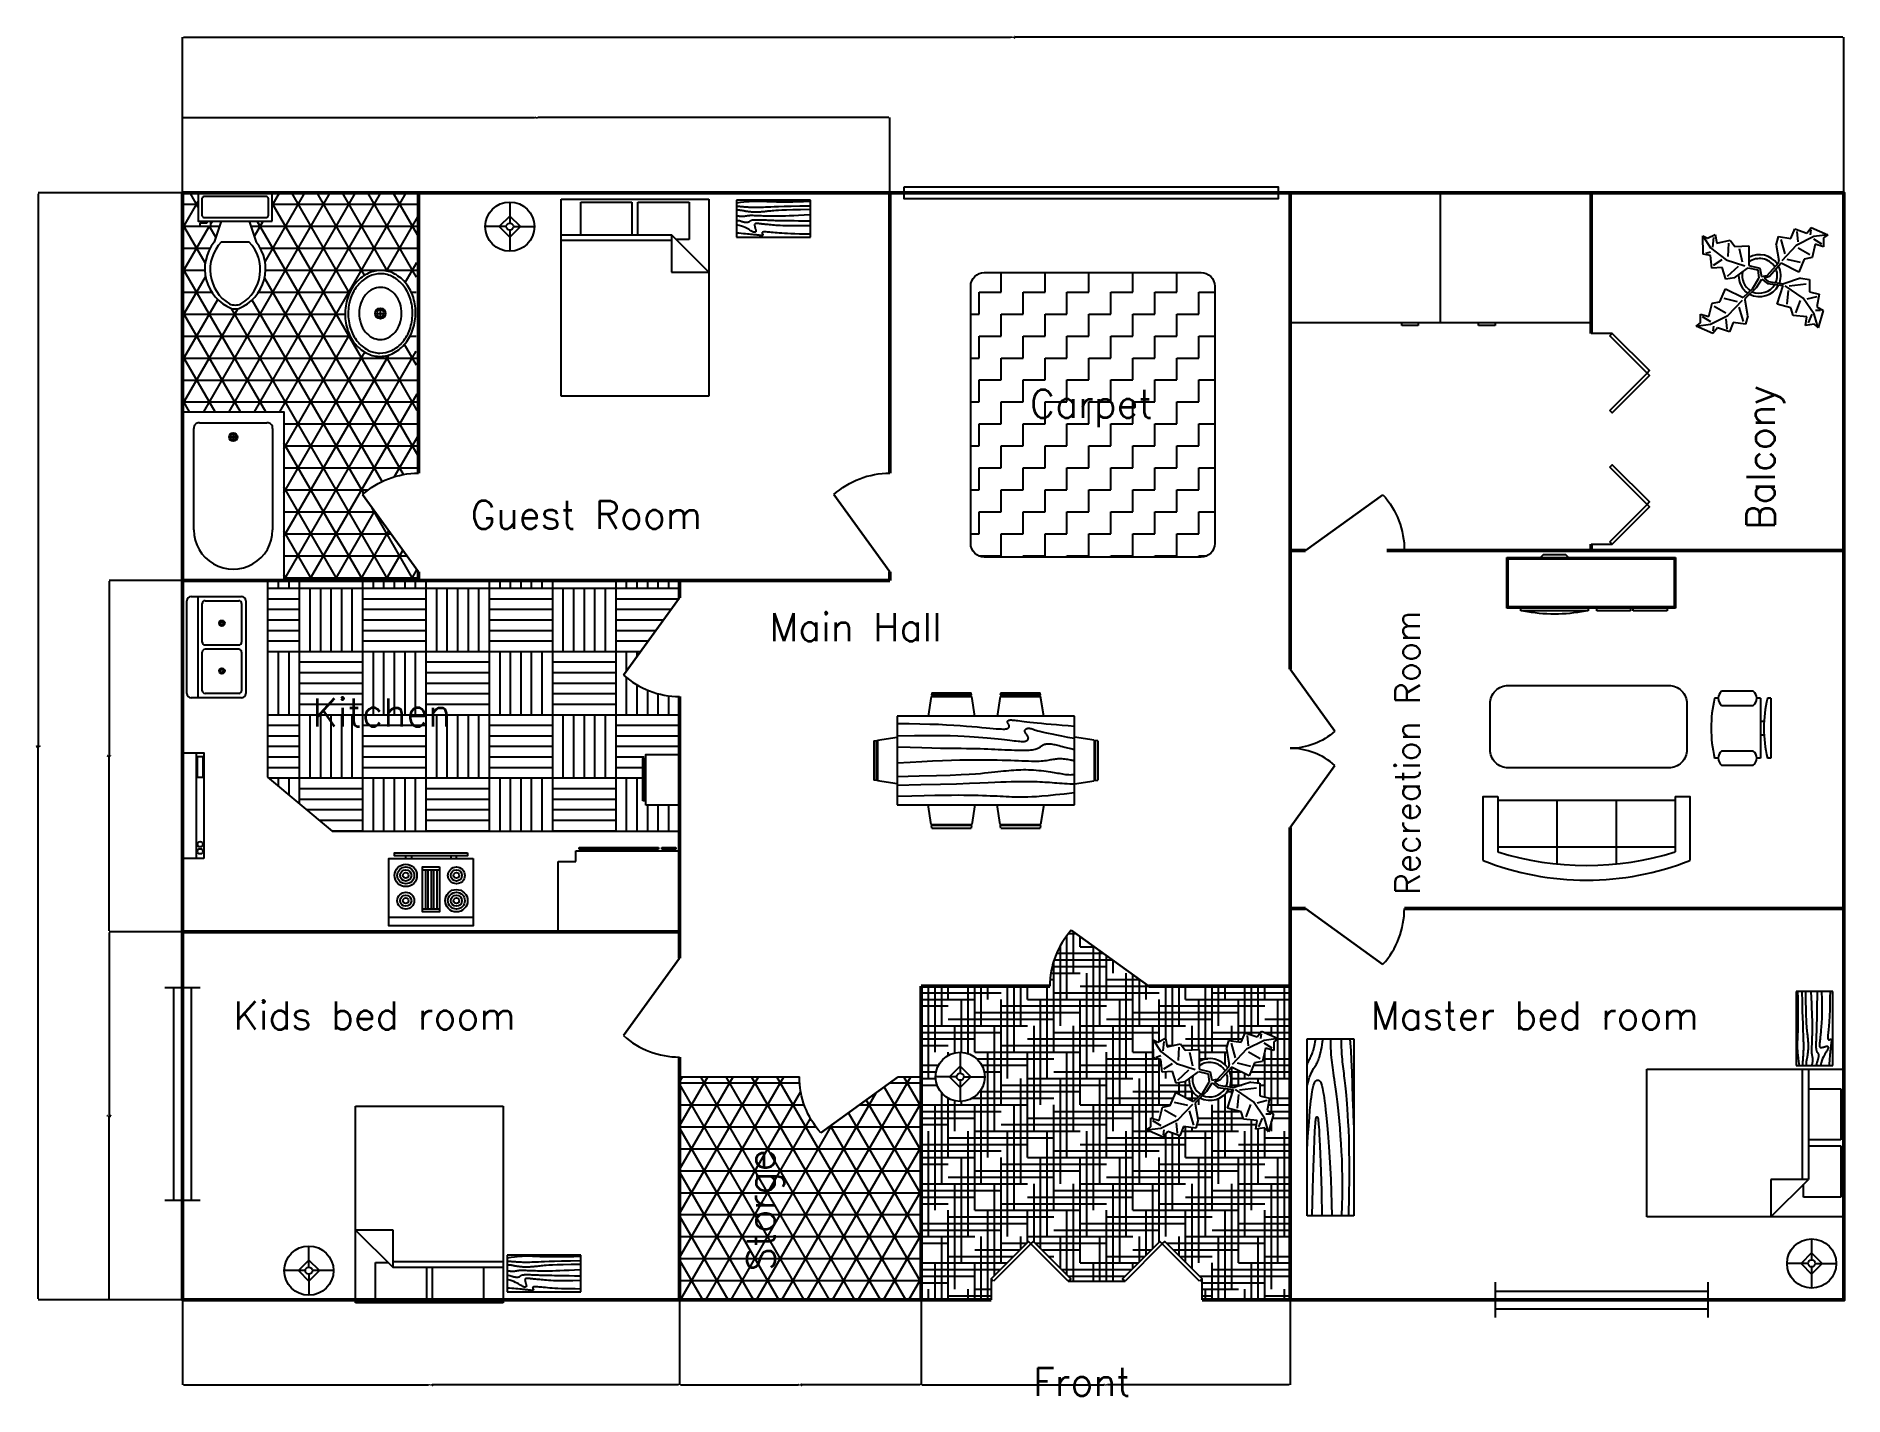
# Model space of a CAD drawing. Header units: inches. Extents: x -269 to 245, y -184 to 203.
import ezdxf

# ---------------------------------------------------------------- set-up
doc = ezdxf.new("R2010")
doc.units = ezdxf.units.IN
doc.header["$LTSCALE"] = 0.03937
doc.header["$MEASUREMENT"] = 0
for name, color, linetype in [('Anno dim', 30, 'Continuous'), ('Blocks', 4, 'Continuous'), ('Doors', 6, 'Continuous'), ('Hatches', 2, 'Continuous'), ('Text', 1, 'Continuous')]:
    doc.layers.add(name, color=color, linetype=linetype)
doc.styles.get("Standard").update_dxf_attribs({"font": 'simplex.shx', "height": 0.25})
doc.dimstyles.new('Annotative', dxfattribs={"dimtxt": 0.25, "dimasz": 0.25, "dimexe": 0.007087, "dimexo": 0.002461, "dimgap": 0.003543, "dimtad": 0, "dimtih": 1, "dimtoh": 1, "dimzin": 0, "dimdsep": 46, "dimlunit": 4, "dimtxsty": 'Standard', "dimcen": 0.003543, "dimadec": 0, "dimazin": 0, "dimtfac": 1, "dimtofl": 0, "dimtmove": 0, "dimatfit": 3, "dimfxl": 0.03937, "dimtolj": 1, "dimtzin": 0, "dimarcsym": 0})

msp = doc.modelspace()

# ---------------------------------------------------------------- texts
at = {"layer": 'Text', "char_height": 8, "attachment_point": 1}
for s, insert in [('Carpet', (13.518, 102.078)), ('Guest Room', (-145.531, 70.505)), ('Main Hall', (-60.579, 38.524)), ('Kitchen', (-190.508, 14.275)), ('Kids bed room', (-212.972, -71.986)), ('Master bed room', (110.476, -71.986)), ('Front', (14.438, -176.198))]:
    msp.add_mtext_dynamic_manual_height_columns(s, width=112.28997, gutter_width=0.492, heights=[0], dxfattribs=dict(at, insert=insert))
at = {"layer": 'Text', "attachment_point": 1, "rotation": 90}
for s, insert, char_height in [('Balcony', (217.353, 62.256), 8), ('Recreation Room', (117.397, -41.712), 7), ('Storge', (-66.999, -148.745), 8)]:
    msp.add_mtext_dynamic_manual_height_columns(s, width=112.28997, gutter_width=0.492, heights=[0], dxfattribs=dict(at, insert=insert, char_height=char_height))

# ---------------------------------------------------------------- blocks, each defined once
blk = doc.blocks.new('Bed - Queen')
at = {"linetype": 'Continuous'}
for p, q in [((0, -56.000021), (0, 0)), ((0, 0), (41.999993, 0)), ((41.999993, 0), (41.999993, -56.000021)), ((5.599993, -0.84), (20.159986, -0.84)), ((5.599993, -10.08), (5.599993, -0.84)), ((20.159986, -0.84), (20.159986, -10.08)), ((21.839993, -0.84), (36.399993, -0.84)), ((21.839993, -10.08), (21.839993, -0.84)), ((36.399993, -0.84), (36.399993, -11.48)), ((0, -10.08), (31.36, -10.08)), ((41.999993, -20.72), (31.36, -10.08)), ((31.36, -10.08), (31.36, -20.72)), ((31.36, -11.76), (0, -11.76)), ((36.399993, -11.48), (32.759552, -11.48)), ((31.36, -20.72), (41.999993, -20.72)), ((41.999993, -56.000021), (0, -56.000021))]:
    blk.add_line(p, q, dxfattribs=at)
blk = doc.blocks.new('Bath Tub - 26 x 60 in.')
for p, q in [((8, -18), (10, -18)), ((9, -17), (9, -19))]:
    blk.add_line(p, q)
blk.add_lwpolyline([(0, -36), (0, 0), (60, 0), (60, -36)], close=True)
for points in [[(4, -30), (4, -6)], [(6, -4), (42, -4)], [(42, -32), (6, -32)]]:
    blk.add_lwpolyline(points)
for radius in [1.5, 1]:
    blk.add_circle((9, -18), radius)
for centre, radius, start, end in [((5.75, -5.75), 1.77, 81.8699, 188.1301), ((42, -18), 14, 270, 90), ((5.75, -30.25), 1.77, 171.8699, 278.1301)]:
    blk.add_arc(centre, radius, start, end)
blk = doc.blocks.new('Toilet - top')
for p, q in [((9.5, -6), (9.5, -2)), ((-10, -8.5), (-8, -8.5)), ((-10, -9.5), (-10, -8.5)), ((-7, -9.5), (-10, -9.5)), ((-8, -8.5), (-8, -8)), ((-7, -8), (-7, -9.5)), ((-4, -8), (-6, -14)), ((4, -8), (6, -14)), ((4, -14), (-4, -14))]:
    blk.add_line(p, q)
blk.add_lwpolyline([(10.5, -8), (10.5, 0), (-10.5, 0), (-10.5, -8)], close=True)
for points in [[(-9.5, -2), (-9.5, -6)], [(8.5, -1), (-8.5, -1)], [(-8.5, -7), (8.5, -7)]]:
    blk.add_lwpolyline(points)
for centre, radius, start, end in [((-8.62, -1.88), 0.884, 81.8699, 188.1301), ((8.62, -1.88), 0.884, 351.8699, 98.1301), ((-8.62, -6.12), 0.884, 171.8699, 278.1301), ((8.62, -6.12), 0.884, 261.8699, 8.1301), ((3.52, -21.58), 12.17, 141.4691, 247.9714), ((4.2, -21.82), 11.33, 136.3677, 238.9468), ((-3.52, -21.58), 12.17, 292.0284, 38.5307), ((-4.2, -21.82), 11.33, 301.053, 43.6321), ((0, -27.88), 4, 245.7318, 294.2682), ((0, -29), 4, 254.8605, 285.1395)]:
    blk.add_arc(centre, radius, start, end)
blk = doc.blocks.new('Sink - Oval top')
for p, q in [((-1, 0), (1, 0)), ((0, 1), (0, -1))]:
    blk.add_line(p, q)
at = {"linetype": 'Continuous'}
for points in [[(-12.23, 0.39, 0.117634), (-11.46, -3.36, 0.104469), (-8.88, -6.8, 0.090016), (-5.08, -9.07, 0.08192), (-0.32, -10.02, 0.08192), (4.49, -9.38, 0.090016), (8.42, -7.36, 0.104469), (11.22, -4.09, 0.117634), (12.23, -0.39, 0.117634), (11.46, 3.36, 0.104469), (8.88, 6.8, 0.090016), (5.08, 9.07, 0.08192), (0.32, 10.02, 0.08192), (-4.49, 9.38, 0.090016), (-8.42, 7.36, 0.104469), (-11.22, 4.09, 0.117634)], [(-11.29, 0.16, 0.118622), (-10.52, -3.25, 0.104678), (-8.07, -6.36, 0.089562), (-4.54, -8.37, 0.081185), (-0.13, -9.15, 0.081185), (4.3, -8.49, 0.089562), (7.89, -6.58, 0.104678), (10.42, -3.55, 0.118622), (11.29, -0.16, 0.118622), (10.52, 3.25, 0.104678), (8.07, 6.36, 0.089562), (4.54, 8.37, 0.081185), (0.13, 9.15, 0.081185), (-4.3, 8.49, 0.089562), (-7.89, 6.58, 0.104678), (-10.42, 3.55, 0.118622)], [(-7.42, 0.08, 0.118283), (-6.91, -2.17, 0.104607), (-5.29, -4.21, 0.089718), (-2.97, -5.53, 0.081436), (-0.07, -6.04, 0.081436), (2.84, -5.59, 0.089718), (5.2, -4.33, 0.104607), (6.86, -2.32, 0.118283), (7.42, -0.08, 0.118283), (6.91, 2.17, 0.104607), (5.29, 4.21, 0.089718), (2.97, 5.53, 0.081436), (0.07, 6.04, 0.081436), (-2.84, 5.59, 0.089718), (-5.2, 4.33, 0.104607), (-6.86, 2.32, 0.118283)]]:
    blk.add_lwpolyline(points, format="xyb", close=True, dxfattribs=at)
for radius in [1.5, 1]:
    blk.add_circle((0, 0), radius)
blk = doc.blocks.new('Door - Bifold 60 in. Opening')
for p, q in [((0, 6), (0, 0)), ((60, 0), (60, 6))]:
    blk.add_line(p, q)
for points in [[(0.7071, 5.2929), (0, 6), (10.6066, 16.6066), (11.3137, 15.8995)], [(21.9203, 5.2929), (11.3137, 15.8995), (12.0208, 16.6066), (22.6274, 6)], [(38.0797, 5.2929), (37.3725, 6), (47.9792, 16.6066), (48.6863, 15.8995)], [(59.2929, 5.2929), (48.6863, 15.8995), (49.3933, 16.6066), (60, 6)]]:
    blk.add_lwpolyline(points, close=True)
blk = doc.blocks.new('Window - Wood Frame 36 in. Wide plan')
for p, q in [((0, 6), (0, 0)), ((0, 4.5), (36, 4.5)), ((36, 6), (36, 0)), ((0, 3), (36, 3)), ((0, 1.5), (36, 1.5))]:
    blk.add_line(p, q)
blk = doc.blocks.new('Plant - Rubber or Philodendron')
at = {"linetype": 'Continuous'}
for p, q in [((-16.2005, 11.4774), (-13.9899, 8.1064)), ((-16.2005, 11.4774), (-14.8639, 10.7964)), ((-16.0159, 6.3329), (-16.2005, 11.4774)), ((-14.8639, 10.7964), (-12.6195, 11.8975)), ((-13.3174, 8.325), (-13.0735, 11.0065)), ((-12.6195, 11.8975), (-12.1909, 9.4345)), ((-12.1909, 9.4345), (-8.3829, 10.3)), ((-8.3829, 10.3), (-7.0549, 8.501)), ((4.6914, 8.8812), (5.3859, 11.2828)), ((5.3859, 11.2828), (8.8871, 10.7908)), ((5.9878, 10.4842), (7.1971, 6.3869)), ((8.8871, 10.7908), (9.9809, 13.4933)), ((9.9809, 13.4933), (13.3837, 12.301)), ((15.3859, 11.3055), (10.3916, 8.7942)), ((10.5828, 12.6946), (10.8893, 9.7953)), ((13.3837, 12.301), (14.68, 13.9039)), ((14.5816, 13.2037), (14.3848, 11.8033)), ((14.68, 13.9039), (19.3848, 11.8146)), ((15.2875, 10.6053), (17.5907, 9.2105)), ((19.3848, 11.8146), (15.3859, 11.3055)), ((19.3848, 11.8146), (18.1868, 10.9119)), ((18.1868, 10.9119), (18.1925, 8.4119)), ((-14.0069, 5.8704), (-16.0159, 6.3329)), ((-15.3434, 6.5514), (-13.9984, 6.9884)), ((-13.5868, 2.2894), (-14.0069, 5.8704)), ((-13.9899, 8.1064), (-9.5434, 4.7185)), ((-8.8369, 9.409), (-9.0894, 5.6095)), ((-7.0549, 8.501), (-3.0284, 8.6941)), ((-4.8529, 4.012), (-5.7184, 7.82)), ((-3.0284, 8.6941), (-3.0709, 3.1041)), ((4.6914, 8.8812), (5.5014, 4.4831)), ((10.3916, 8.7942), (6.2847, 4.4028)), ((14.2977, 6.1031), (10.9934, 7.9956)), ((14.8995, 5.3044), (12.7005, 4.8994)), ((15.7909, 9.1065), (14.8995, 5.3044)), ((18.1925, 8.4119), (15.7909, 9.1065)), ((-10.6784, 2.491), (-13.5868, 2.2894)), ((-13.1329, 3.1804), (-10.6614, 4.727)), ((-9.5858, -0.8715), (-10.6784, 2.491)), ((-9.5434, 4.7185), (-4.1917, 2.9888)), ((-9.1318, 0.0195), (-5.9793, 2.9025)), ((-7.1228, -0.443), (-3.5248, 2.2131)), ((-3.5248, 2.2131), (-3.3011, 2.4355)), ((-3.3011, 2.4355), (-0.5306, 1.7947)), ((-3.0709, 3.1041), (0.0797, 2.3163)), ((-0.5306, 1.7947), (-0.2255, -0.5527)), ((-0.5306, 1.7947), (-0.5306, 1.7947)), ((0.0797, 2.3163), (0.4866, -0.031)), ((0.4866, -0.031), (2.1141, 0.2298)), ((2.1141, 0.2298), (5.4346, 3.9146)), ((6.1032, 3.6844), (2.8262, -0.031)), ((5.4346, 3.9146), (5.5014, 4.4831)), ((11.1089, 1.1958), (6.1032, 3.6844)), ((7.7005, 4.8881), (11.5025, 3.9967)), ((12.7005, 4.8994), (11.1089, 1.1958)), ((-11.3237, -7.2629), (-9.7321, -3.5593)), ((-9.7321, -3.5593), (-4.7264, -6.0479)), ((-7.1228, -0.443), (-9.5858, -0.8715)), ((-2.019, -3.6148), (-4.7264, -6.0479)), ((-4.0579, -6.2781), (-0.9375, -3.1608)), ((-2.019, -3.6148), (-0.2255, -0.5527)), ((-0.9375, -3.1608), (0.5883, -0.8135)), ((0.5883, -0.8135), (2.2447, -2.0916)), ((2.8262, -0.031), (1.3003, -0.5527)), ((1.3003, -0.5527), (2.4193, -1.4655)), ((2.2447, -2.0916), (6.7108, -2.6626)), ((2.4193, -1.4655), (6.895, -2.1175)), ((4.943, -7.9659), (6.7108, -2.6626)), ((11.6605, -0.5413), (6.895, -2.1175)), ((12.3677, -6.1981), (7.219, -2.6772)), ((8.125, -4.0768), (7.7715, -7.9659)), ((8.3544, -2.7453), (13.1973, -2.1704)), ((11.6605, -0.5413), (14.1354, -0.8948)), ((14.1354, -0.8948), (14.1354, -4.4304)), ((14.1354, -4.4304), (16.9638, -5.1375)), ((16.9638, -5.1375), (16.2567, -8.673)), ((-14.4141, -11.4699), (-13.5228, -7.6679)), ((-13.5228, -7.6679), (-11.3237, -7.2629)), ((-12.921, -8.4665), (-9.6166, -10.359)), ((-6.3237, -7.2516), (-10.1257, -6.3602)), ((-9.0148, -11.1577), (-4.9047, -6.8122)), ((-4.611, -12.8477), (-5.8203, -8.7504)), ((-4.1246, -6.8466), (-4.0579, -6.2781)), ((-3.3146, -11.2447), (-4.1246, -6.8466)), ((8.8321, -9.0266), (4.943, -7.9659)), ((9.5392, -11.1479), (8.8321, -9.0266)), ((10.2463, -10.4408), (11.6605, -6.9053)), ((15.5496, -10.7943), (12.3677, -6.1981)), ((16.2567, -5.8446), (13.4283, -6.5517)), ((17.3174, -9.7337), (15.9032, -9.7337)), ((16.2567, -8.673), (18.0245, -9.7337)), ((18.0245, -9.7337), (16.6103, -14.6834)), ((-18.008, -14.1781), (-16.8101, -13.2754)), ((-18.008, -14.1781), (-14.0091, -13.669)), ((-13.3032, -16.2674), (-18.008, -14.1781)), ((-16.8157, -10.7754), (-14.4141, -11.4699)), ((-16.8101, -13.2754), (-16.8157, -10.7754)), ((-13.9107, -12.9688), (-16.2139, -11.574)), ((-14.0091, -13.669), (-9.0148, -11.1577)), ((-12.0069, -14.6645), (-13.3032, -16.2674)), ((-13.2048, -15.5672), (-13.008, -14.1668)), ((-8.6042, -15.8568), (-12.0069, -14.6645)), ((-9.206, -15.0581), (-9.5126, -12.1588)), ((-7.5103, -13.1543), (-8.6042, -15.8568)), ((-4.0092, -13.6463), (-7.5103, -13.1543)), ((-3.3146, -11.2447), (-4.0092, -13.6463)), ((13.4283, -11.5015), (9.5392, -11.1479)), ((13.0748, -13.9763), (13.4283, -11.5015)), ((15.5496, -13.6228), (13.0748, -13.9763)), ((14.8425, -10.7943), (13.7819, -13.2692)), ((16.6103, -14.6834), (15.5496, -10.7943)), ((16.6103, -14.6834), (15.5496, -13.6228))]:
    blk.add_line(p, q, dxfattribs=at)
for centre, radius, start, end in [((0, 0), 6.1275, 34.37569, 120.1028), ((0.0308, 0.1664), 6, 178.6147, 235.1169), ((0.0308, 0.1664), 5, 168.1647, 238.6725), ((-0.0601, -0.2075), 5.2461, 33.82192, 124.9414), ((-0.2664, 0.1682), 5.2775, 338.4094, 20.03007), ((-0.098, 0.1364), 6.1288, 341.2017, 26.09184), ((-0.0234, 0.3825), 6.1492, 242.5812, 331.2714), ((-0.1102, 0.4886), 5.2883, 247.3711, 327.472)]:
    blk.add_arc(centre, radius, start, end, dxfattribs=at)
blk = doc.blocks.new('Lamp - Table')
at = {"linetype": 'Continuous'}
for p, q in [((0, 7), (0, 1)), ((-1, 0), (-7, 0)), ((0, 3), (-3, 0)), ((-3, 0), (0, -3)), ((3, 0), (0, 3)), ((0, -3), (3, 0)), ((1, 0), (7, 0)), ((0, -1), (0, -7))]:
    blk.add_line(p, q, dxfattribs=at)
for radius in [7, 1]:
    blk.add_circle((0, 0), radius, dxfattribs=at)
blk = doc.blocks.new('Dining Set - 36 x 72 in.')
at = {"linetype": 'Continuous'}
for p, q in [((-22.2343, 26.00059), (-23.4847, 17.99762)), ((-22.2304, 26), (-5.7608, 26)), ((-22, 27.5), (-22.1562, 26.50042)), ((-5.8416, 26.5), (-22.1534, 26.5)), ((-22, 27.5), (-6, 27.5)), ((-5.8437, 26.49966), (-6, 27.5)), ((-4.5152, 17.99762), (-5.7655, 25.99926)), ((5.7657, 26.00059), (4.5153, 17.99762)), ((5.7696, 26), (22.2392, 26)), ((6, 27.5), (5.8438, 26.50042)), ((22.1584, 26.5), (5.8466, 26.5)), ((6, 27.5), (22, 27.5)), ((22.1563, 26.49966), (22, 27.5)), ((23.4848, 17.99762), (22.2345, 25.99926)), ((36, 18), (-36, 18)), ((-36, 18), (-36, -18)), ((36, -18), (36, 18)), ((-45.5, 8), (-44.5004, 8.15617)), ((-45.5, 8), (-45.5, -8)), ((-44.5, -8.15843), (-44.5, 8.15338)), ((-44.0006, 8.23428), (-35.9976, 9.48474)), ((-44, 8.23041), (-44, -8.23915)), ((44.0006, 8.23428), (35.9976, 9.48474)), ((44, 8.23041), (44, -8.23915)), ((44.5, -8.15843), (44.5, 8.15338)), ((45.5, 8), (44.5005, 8.15617)), ((45.5, 8), (45.5, -8)), ((-44.4997, -8.15631), (-45.5, -8)), ((-35.9976, -9.48476), (-43.9993, -8.2345)), ((35.9976, -9.48476), (43.9993, -8.2345)), ((44.4997, -8.15631), (45.5, -8)), ((-36, -18), (36, -18)), ((-22.2343, -26.0006), (-23.4847, -17.99762)), ((-4.5152, -17.99762), (-5.7655, -25.99928)), ((5.7657, -26.0006), (4.5153, -17.99762)), ((23.4848, -17.99762), (22.2345, -25.99928)), ((-22.2304, -26), (-5.7608, -26)), ((-22, -27.5), (-22.1562, -26.50044)), ((-5.8416, -26.5), (-22.1534, -26.5)), ((-22, -27.5), (-6, -27.5)), ((-5.8437, -26.49967), (-6, -27.5)), ((5.7696, -26), (22.2392, -26)), ((6, -27.5), (5.8438, -26.50044)), ((22.1584, -26.5), (5.8466, -26.5)), ((6, -27.5), (22, -27.5)), ((22.1563, -26.49967), (22, -27.5))]:
    blk.add_line(p, q, dxfattribs=at)
for points in [[(-36, 15), (-31.1772, 14.97754), (-26.8079, 14.91406), (-22.8538, 14.81543), (-19.276, 14.6875), (-16.0362, 14.53613), (-13.0957, 14.36718), (-10.4159, 14.18652), (-7.9583, 14), (-5.6904, 13.81315), (-3.6035, 13.63021), (-1.6954, 13.45508), (0.0365, 13.29166), (1.5945, 13.14388), (2.9811, 13.01562), (4.1988, 12.9108), (5.25, 12.83333), (6.1393, 12.78613), (6.8802, 12.76823), (7.4883, 12.77767), (7.9792, 12.8125), (8.3685, 12.87077), (8.6719, 12.95052), (8.9049, 13.0498), (9.0833, 13.16666), (9.2205, 13.29899), (9.3216, 13.44401), (9.3895, 13.59879), (9.4271, 13.76041), (9.4373, 13.92594), (9.4232, 14.09245), (9.3875, 14.257), (9.3333, 14.41666), (9.2638, 14.56917), (9.1836, 14.71484), (9.0975, 14.85465), (9.0104, 14.98958), (8.9272, 15.1206), (8.8529, 15.2487), (8.7922, 15.37483), (8.75, 15.5), (8.7305, 15.62467), (8.7344, 15.74739), (8.7617, 15.86621), (8.8125, 15.97916), (8.8867, 16.08431), (8.9844, 16.17968), (9.1055, 16.26334), (9.25, 16.33333), (9.4189, 16.38802), (9.6172, 16.42708), (9.8506, 16.45052), (10.125, 16.45833), (10.4463, 16.45052), (10.8203, 16.42708), (11.2529, 16.38802), (11.75, 16.33333), (12.3184, 16.26318), (12.9694, 16.17838), (13.7151, 16.07991), (14.5677, 15.96875), (15.5395, 15.84586), (16.6426, 15.71224), (17.8893, 15.56884), (19.2917, 15.41666), (20.859, 15.25667), (22.5879, 15.08984), (24.4721, 14.91715), (26.5052, 14.73958), (28.6809, 14.5581), (30.9929, 14.3737), (33.4347, 14.18733), (36, 14)], [(-36, 10), (-28.9766, 10.14274), (-23.1725, 10.20442), (-18.4241, 10.19775), (-14.5677, 10.13541), (-11.4399, 10.03011), (-8.877, 9.89453), (-6.7154, 9.74137), (-4.7917, 9.58333), (-2.9698, 9.43082), (-1.2246, 9.28515), (0.4415, 9.14534), (2.026, 9.01041), (3.5266, 8.87939), (4.9408, 8.7513), (6.266, 8.62516), (7.5, 8.5), (8.6411, 8.37549), (9.6914, 8.2539), (10.6538, 8.13818), (11.5312, 8.03125), (12.3267, 7.93603), (13.043, 7.85547), (13.6831, 7.79248), (14.25, 7.75), (14.7471, 7.7303), (15.1797, 7.73307), (15.5537, 7.75732), (15.875, 7.80208), (16.1494, 7.86637), (16.3828, 7.94922), (16.5811, 8.04964), (16.75, 8.16666), (16.8944, 8.29915), (17.0143, 8.44531), (17.1089, 8.60319), (17.1771, 8.77083), (17.218, 8.94629), (17.2305, 9.1276), (17.2137, 9.31282), (17.1667, 9.5), (17.0895, 9.6875), (16.987, 9.875), (16.8649, 10.0625), (16.7292, 10.25), (16.5856, 10.4375), (16.4401, 10.625), (16.2985, 10.8125), (16.1667, 11), (16.05, 11.18733), (15.9518, 11.3737), (15.8752, 11.5581), (15.8229, 11.73958), (15.798, 11.91715), (15.8034, 12.08984), (15.842, 12.25667), (15.9167, 12.41666), (16.0295, 12.56836), (16.1784, 12.70833), (16.3605, 12.83268), (16.5729, 12.9375), (16.8127, 13.01888), (17.0768, 13.07291), (17.3625, 13.0957), (17.6667, 13.08333), (17.9894, 13.03312), (18.3418, 12.94726), (18.7382, 12.82918), (19.1927, 12.68229), (19.7195, 12.51001), (20.3327, 12.31575), (21.0465, 12.10294), (21.875, 11.875), (22.8357, 11.63354), (23.959, 11.37304), (25.2786, 11.08618), (26.8282, 10.76562), (28.6414, 10.40405), (30.752, 9.99414), (33.1936, 9.52856), (36, 9)], [(-36, 5.5), (-30.7157, 5.3348), (-26.069, 5.20963), (-21.9946, 5.11767), (-18.4271, 5.05208), (-15.3009, 5.00602), (-12.5508, 4.97265), (-10.1112, 4.94515), (-7.9167, 4.91666), (-5.909, 4.88167), (-4.0586, 4.83984), (-2.3429, 4.79215), (-0.7396, 4.73958), (0.7739, 4.6831), (2.22, 4.6237), (3.6213, 4.56233), (5, 4.5), (6.373, 4.43782), (7.7344, 4.3776), (9.0723, 4.32129), (10.375, 4.27083), (11.6309, 4.22819), (12.8281, 4.19531), (13.9551, 4.17415), (15, 4.16666), (15.954, 4.17448), (16.819, 4.19791), (17.6001, 4.23698), (18.3021, 4.29166), (18.9299, 4.36198), (19.4883, 4.44791), (19.9823, 4.54948), (20.4167, 4.66666), (20.7969, 4.79899), (21.1302, 4.94401), (21.4245, 5.09879), (21.6875, 5.26041), (21.9271, 5.42594), (22.1511, 5.59245), (22.3672, 5.757), (22.5834, 5.91666), (22.8065, 6.06868), (23.0404, 6.21093), (23.2879, 6.34147), (23.5521, 6.45833), (23.8358, 6.55957), (24.142, 6.64323), (24.4735, 6.70735), (24.8334, 6.75), (25.2235, 6.76969), (25.642, 6.76692), (26.0858, 6.74267), (26.5521, 6.69791), (27.0379, 6.63362), (27.5404, 6.55078), (28.0565, 6.45036), (28.5834, 6.33333), (29.1242, 6.19987), (29.7071, 6.04687), (30.3661, 5.87044), (31.1354, 5.66666), (32.0493, 5.43164), (33.142, 5.16146), (34.4475, 4.85221), (36, 4.5)], [(-36, -1), (-30.7915, -0.6591), (-26.0195, -0.38216), (-21.6519, -0.16284), (-17.6563, 0.00521), (-14.0005, 0.12833), (-10.6523, 0.21289), (-7.5796, 0.26522), (-4.75, 0.29166), (-2.134, 0.29793), (0.2878, 0.28711), (2.5317, 0.26163), (4.6146, 0.22396), (6.5529, 0.17651), (8.3633, 0.12174), (10.0623, 0.06209), (11.6667, 0), (13.1899, -0.06201), (14.6341, -0.1211), (15.9982, -0.17432), (17.2813, -0.21875), (18.4823, -0.25147), (19.6003, -0.26953), (20.6343, -0.27002), (21.5834, -0.25), (22.4481, -0.20768), (23.2357, -0.14584), (23.9549, -0.06836), (24.6146, 0.02083), (25.2235, 0.11784), (25.7904, 0.21875), (26.3241, 0.31966), (26.8334, 0.41666), (27.3265, 0.50618), (27.8099, 0.58593), (28.2894, 0.65397), (28.7709, 0.70833), (29.2601, 0.74707), (29.763, 0.76823), (30.2855, 0.76985), (30.8334, 0.75), (31.4088, 0.70784), (31.9994, 0.64713), (32.589, 0.57275), (33.1615, 0.48958), (33.7008, 0.4025), (34.1908, 0.3164), (34.6153, 0.23616), (34.9584, 0.16666), (35.2099, 0.11165), (35.3848, 0.07031), (35.504, 0.04069), (35.5886, 0.02083), (35.6594, 0.00879), (35.7377, 0.0026), (35.8442, 0.00032), (36, 0)], [(-36, -6.5), (-27.1843, -6.31267), (-20.084, -6.1263), (-14.469, -5.9419), (-10.1094, -5.76042), (-6.7752, -5.58285), (-4.2363, -5.41016), (-2.2629, -5.24333), (-0.625, -5.08334), (0.8708, -4.93099), (2.2715, -4.78646), (3.5872, -4.64974), (4.8281, -4.52084), (6.0046, -4.39974), (7.127, -4.28646), (8.2053, -4.18099), (9.25, -4.08334), (10.2705, -3.99382), (11.2734, -3.91407), (12.2647, -3.84603), (13.25, -3.79167), (14.2354, -3.75293), (15.2266, -3.73177), (16.2295, -3.73015), (17.25, -3.75), (18.2912, -3.79248), (19.3451, -3.85547), (20.4009, -3.93604), (21.4479, -4.03125), (22.4754, -4.13819), (23.4727, -4.25391), (24.4289, -4.37549), (25.3334, -4.5), (26.1785, -4.62492), (26.9694, -4.74935), (27.7145, -4.87281), (28.4219, -4.99479), (29.1, -5.11483), (29.7572, -5.23242), (30.4016, -5.34709), (31.0417, -5.45834), (31.6837, -5.56437), (32.3262, -5.65821), (32.9658, -5.73153), (33.599, -5.77604), (34.2224, -5.78345), (34.8327, -5.74545), (35.4264, -5.65373), (36, -5.5)], [(-36, -10), (-26.4022, -9.81299), (-18.4675, -9.62891), (-11.9839, -9.45069), (-6.7396, -9.28125), (-2.5226, -9.12354), (0.8789, -8.98047), (3.6769, -8.85498), (6.0833, -8.75), (8.2767, -8.66765), (10.3021, -8.60677), (12.1712, -8.56543), (13.8958, -8.54167), (15.4876, -8.53353), (16.9583, -8.53907), (18.3197, -8.55632), (19.5834, -8.58334), (20.7616, -8.61841), (21.8685, -8.66081), (22.9188, -8.71004), (23.9271, -8.76563), (24.9081, -8.82707), (25.8763, -8.89388), (26.8465, -8.96558), (27.8334, -9.04167), (28.8474, -9.12118), (29.8828, -9.20117), (30.93, -9.27824), (31.9792, -9.34896), (33.0205, -9.40991), (34.0443, -9.45768), (35.0407, -9.48885), (36, -9.5)], [(-36, -14.5), (-30.0881, -14.33513), (-25.0332, -14.21224), (-20.7312, -14.12647), (-17.0781, -14.07292), (-13.97, -14.04671), (-11.3027, -14.04297), (-8.9724, -14.05681), (-6.875, -14.08334), (-4.9224, -14.11833), (-3.0905, -14.16016), (-1.3709, -14.20785), (0.2448, -14.26042), (1.7647, -14.3169), (3.1973, -14.3763), (4.5507, -14.43767), (5.8333, -14.5), (7.0554, -14.5621), (8.235, -14.62175), (9.3922, -14.67652), (10.5469, -14.72396), (11.7192, -14.76164), (12.929, -14.78711), (14.1965, -14.79794), (15.5417, -14.79167), (16.9933, -14.76424), (18.6152, -14.70508), (20.4804, -14.60197), (22.6615, -14.44271), (25.2312, -14.21509), (28.2624, -13.9069), (31.8277, -13.50594), (36, -13)]]:
    blk.add_lwpolyline(points, dxfattribs=at)
blk = doc.blocks.new('Sofa - Roundback 7 ft.')
at = {"linetype": 'Continuous'}
for p, q in [((-12.00002, -32.4421), (-12.00003, -6.5971)), ((11.99997, -32.4421), (11.99998, -6.5971)), ((-36.000027, -34), (-36.000027, -11.4696)), ((-35.999844, -13.3819), (35.9998, -13.3819)), ((35.99998, -34), (35.99998, -11.4696)), ((-36.000027, -32.4421), (35.99998, -32.4421))]:
    blk.add_line(p, q, dxfattribs=at)
for points in [[(-36.000027, -34), (-42.000027, -34), (-42.000027, -8)], [(41.99998, -8), (41.99998, -34), (35.99998, -34)]]:
    blk.add_lwpolyline(points, dxfattribs=at)
for centre, radius, start, end in [((0, -114.25), 114.25, 68.43141, 111.5686), ((-0.00001, -127.1968), 121.1968, 72.72033, 107.2797)]:
    blk.add_arc(centre, radius, start, end, dxfattribs=at)
blk = doc.blocks.new('Door')
at = {"lineweight": 30}
blk.add_line((0, 0), (15.93, 22.03), dxfattribs=at)
blk.add_arc((-0.03, 4.2), 23.92, 48.1739, 89.9397)
blk = doc.blocks.new('Entertainment Center')
at = {"linetype": 'Continuous'}
for p, q in [((-4, 0), (-5, -1)), ((4, 0), (-4, 0)), ((5, -1), (4, 0)), ((-17, -19), (-17, -1)), ((-17, -1), (43, -1)), ((-16.5, -18.5), (-16.5, -1.5)), ((-16.5, -1.5), (42.5, -1.5)), ((42.5, -1.5), (42.5, -18.5)), ((43, -1), (43, -19)), ((43, -19), (-17, -19)), ((42.5, -18.5), (-16.5, -18.5)), ((-12, -20), (-12, -19)), ((12, -19), (12, -20)), ((15, -20), (15, -19)), ((27, -19), (27, -20)), ((28, -20), (28, -19)), ((40, -19), (40, -20)), ((12, -20), (-12, -20)), ((27, -20), (15, -20)), ((40, -20), (28, -20))]:
    blk.add_line(p, q, dxfattribs=at)
blk.add_arc((0, 40), 61, 259.6111, 280.3889, dxfattribs=at)
blk = doc.blocks.new('Chair - Desk')
at = {"linetype": 'Continuous'}
for p, q in [((-8.5, 0), (-8.5, -1)), ((-8.5, 0), (8.5, 0)), ((8.5, 0), (8.5, -1)), ((-10.5, -5), (-10.5, -14)), ((-8.5, -3), (-8.5, -4)), ((-8.5, -3), (8.5, -3)), ((-6.5, -14), (-6.5, -5)), ((-2, -3), (-2, -1.9355)), ((2, -1.9576), (2, -3)), ((6.5, -5), (6.5, -14)), ((8.5, -3), (8.5, -4)), ((10.5, -14), (10.5, -5)), ((-8.5, -15), (-8.5, -16)), ((8.5, -15), (8.5, -16))]:
    blk.add_line(p, q, dxfattribs=at)
for centre, radius, start, end in [((-8.5, -6.5), 2.5, 36.8699, 143.1301), ((0, 34.625), 36.625, 256.5803, 283.4197), ((8.5, -6.5), 2.5, 36.8699, 143.1301), ((-8.5, -12.5), 2.5, 216.8699, 323.1301), ((8.5, -12.5), 2.5, 216.8699, 323.1301), ((0, 19.625), 36.625, 256.5803, 283.4197)]:
    blk.add_arc(centre, radius, start, end, dxfattribs=at)
blk = doc.blocks.new('Table - Rectangular Woodgrain 60 x 30 in.')
at = {"linetype": 'Continuous'}
for p, q in [((0, 0), (0, -30)), ((60, 0), (0, 0)), ((60, -30), (60, 0)), ((0, -30), (60, -30))]:
    blk.add_line(p, q, dxfattribs=at)
for points in [[(0, -2.4), (4.8155, -2.418), (9.0302, -2.4688), (12.709, -2.5477), (15.9167, -2.65), (18.7181, -2.7711), (21.1781, -2.9063), (23.3616, -3.0508), (25.3333, -3.2), (27.1477, -3.3495), (28.8172, -3.4958), (30.3437, -3.636), (31.7291, -3.7667), (32.9756, -3.8849), (34.0849, -3.9875), (35.059, -4.0714), (35.9, -4.1334), (36.6114, -4.1711), (37.2041, -4.1854), (37.6906, -4.1779), (38.0833, -4.15), (38.3948, -4.1034), (38.6375, -4.0396), (38.8239, -3.9602), (38.9666, -3.8667), (39.0764, -3.7608), (39.1573, -3.6448), (39.2116, -3.521), (39.2416, -3.3917), (39.2498, -3.2593), (39.2385, -3.1261), (39.21, -2.9944), (39.1666, -2.8667), (39.111, -2.7447), (39.0468, -2.6281), (38.978, -2.5163), (38.9083, -2.4083), (38.8418, -2.3035), (38.7823, -2.201), (38.7337, -2.1001), (38.7, -2), (38.6844, -1.9003), (38.6875, -1.8021), (38.7094, -1.707), (38.75, -1.6167), (38.8094, -1.5326), (38.8875, -1.4563), (38.9844, -1.3893), (39.1, -1.3333), (39.2351, -1.2896), (39.3937, -1.2583), (39.5804, -1.2396), (39.8, -1.2333), (40.057, -1.2396), (40.3562, -1.2583), (40.7023, -1.2896), (41.1, -1.3333), (41.5547, -1.3895), (42.0755, -1.4573), (42.6721, -1.5361), (43.3542, -1.625), (44.1316, -1.7233), (45.014, -1.8302), (46.0114, -1.9449), (47.1333, -2.0667), (48.3862, -2.1947), (49.7625, -2.3281), (51.2513, -2.4663), (52.8416, -2.6083), (54.5226, -2.7535), (56.2833, -2.9011), (58.1127, -3.0501), (60, -3.2)], [(0, -9.2), (6.5759, -9.0858), (11.9385, -9.0365), (16.2527, -9.0418), (19.6833, -9.0917), (22.3952, -9.1759), (24.5531, -9.2844), (26.322, -9.4069), (27.8666, -9.5333), (29.3241, -9.6553), (30.7203, -9.7719), (32.0532, -9.8837), (33.3208, -9.9917), (34.5213, -10.0965), (35.6526, -10.199), (36.7128, -10.2999), (37.7, -10.4), (38.6129, -10.4996), (39.4531, -10.5969), (40.223, -10.6895), (40.925, -10.775), (41.5613, -10.8512), (42.1344, -10.9156), (42.6465, -10.966), (43.1, -11), (43.4976, -11.0158), (43.8437, -11.0136), (44.143, -10.9942), (44.4, -10.9583), (44.6195, -10.9069), (44.8062, -10.8406), (44.9648, -10.7603), (45.1, -10.6667), (45.2155, -10.5598), (45.3114, -10.4365), (45.3871, -10.2929), (45.4416, -10.125), (45.4743, -9.929), (45.4844, -9.7011), (45.4709, -9.4371), (45.4333, -9.1333), (45.3716, -8.7883), (45.2896, -8.4104), (45.1919, -8.0107), (45.0833, -7.6), (44.9685, -7.1893), (44.8521, -6.7896), (44.7388, -6.4117), (44.6333, -6.0667), (44.54, -5.7628), (44.4614, -5.4979), (44.4001, -5.2675), (44.3583, -5.0667), (44.3384, -4.8909), (44.3427, -4.7354), (44.3736, -4.5956), (44.4333, -4.4667), (44.5236, -4.3453), (44.6427, -4.2333), (44.7884, -4.1339), (44.9583, -4.05), (45.1501, -3.9849), (45.3614, -3.9417), (45.59, -3.9234), (45.8333, -3.9333), (46.0915, -3.9749), (46.3734, -4.0531), (46.6906, -4.1736), (47.0542, -4.3417), (47.4756, -4.5629), (47.9661, -4.8427), (48.5372, -5.1866), (49.2, -5.6), (49.9676, -6.0844), (50.8594, -6.625), (51.8965, -7.2031), (53.1, -7.8), (54.491, -8.3969), (56.0906, -8.975), (57.9199, -9.5156), (60, -10)], [(0, -12.8), (5.1847, -12.9322), (9.6213, -13.0323), (13.3963, -13.1059), (16.5958, -13.1583), (19.3063, -13.1952), (21.614, -13.2219), (23.6054, -13.2439), (25.3666, -13.2667), (26.9728, -13.2947), (28.4531, -13.3281), (29.8256, -13.3663), (31.1083, -13.4083), (32.3191, -13.4535), (33.476, -13.501), (34.597, -13.5501), (35.7, -13.6), (36.7984, -13.6497), (37.8875, -13.6979), (38.9578, -13.743), (40, -13.7833), (41.0047, -13.8174), (41.9625, -13.8438), (42.864, -13.8607), (43.7, -13.8667), (44.4631, -13.8604), (45.1552, -13.8417), (45.7801, -13.8104), (46.3416, -13.7667), (46.8439, -13.7104), (47.2906, -13.6417), (47.6858, -13.5604), (48.0333, -13.4667), (48.3375, -13.3608), (48.6042, -13.2448), (48.8396, -13.121), (49.05, -12.9917), (49.2417, -12.8593), (49.4208, -12.7261), (49.5937, -12.5944), (49.7667, -12.4667), (49.9452, -12.3451), (50.1323, -12.2313), (50.3303, -12.1268), (50.5416, -12.0333), (50.7686, -11.9524), (51.0135, -11.8854), (51.2788, -11.8341), (51.5666, -11.8), (51.8785, -11.7843), (52.2116, -11.7865), (52.562, -11.8059), (52.926, -11.8417), (53.2998, -11.8931), (53.6795, -11.9594), (54.0614, -12.0397), (54.4416, -12.1333), (54.8223, -12.2401), (55.2293, -12.3625), (55.6942, -12.5037), (56.2489, -12.6667), (56.9251, -12.8547), (57.7545, -13.0708), (58.7689, -13.3182), (60, -13.6)], [(0, -18), (5.124, -17.7273), (9.6609, -17.5057), (13.6705, -17.3303), (17.2125, -17.1958), (20.3467, -17.0973), (23.1328, -17.0297), (25.6307, -16.9878), (27.9, -16.9667), (29.9928, -16.9617), (31.9302, -16.9703), (33.7254, -16.9907), (35.3917, -17.0208), (36.9423, -17.0588), (38.3906, -17.1026), (39.7499, -17.1503), (41.0333, -17.2), (42.2519, -17.2496), (43.4073, -17.2969), (44.4986, -17.3395), (45.525, -17.375), (46.4858, -17.4012), (47.3802, -17.4156), (48.2074, -17.416), (48.9667, -17.4), (49.6583, -17.3662), (50.2872, -17.3167), (50.8595, -17.2547), (51.3812, -17.1833), (51.8584, -17.1057), (52.2971, -17.025), (52.7034, -16.9443), (53.0833, -16.8667), (53.443, -16.7951), (53.789, -16.7313), (54.128, -16.6768), (54.4666, -16.6334), (54.8115, -16.6024), (55.1693, -16.5854), (55.5465, -16.5841), (55.95, -16.6), (56.3828, -16.6337), (56.8346, -16.6823), (57.2915, -16.7418), (57.7396, -16.8084), (58.165, -16.878), (58.5539, -16.9469), (58.8924, -17.0111), (59.1666, -17.0667), (59.3679, -17.1107), (59.5078, -17.1438), (59.6032, -17.1675), (59.6708, -17.1833), (59.7275, -17.193), (59.7901, -17.1979), (59.8753, -17.1998), (60, -17.2)], [(0, -22.4), (8.0098, -22.2501), (14.4094, -22.1011), (19.4168, -21.9535), (23.25, -21.8083), (26.1269, -21.6663), (28.2656, -21.5281), (29.884, -21.3947), (31.2, -21.2667), (32.3967, -21.1448), (33.5172, -21.0292), (34.5697, -20.9198), (35.5625, -20.8167), (36.5037, -20.7198), (37.4015, -20.6292), (38.2642, -20.5448), (39.1, -20.4667), (39.9164, -20.3951), (40.7187, -20.3313), (41.5117, -20.2768), (42.3, -20.2333), (43.0883, -20.2024), (43.8812, -20.1854), (44.6836, -20.1841), (45.5, -20.2), (46.3328, -20.234), (47.1747, -20.2844), (48.0163, -20.3488), (48.8479, -20.425), (49.66, -20.5106), (50.4429, -20.6031), (51.1872, -20.7004), (51.8833, -20.8), (52.5246, -20.8999), (53.1166, -20.9995), (53.6681, -21.0983), (54.1875, -21.1958), (54.6834, -21.2919), (55.1646, -21.3859), (55.6394, -21.4777), (56.1167, -21.5667), (56.6028, -21.6515), (57.0961, -21.7266), (57.5929, -21.7852), (58.0896, -21.8208), (58.5823, -21.8268), (59.0674, -21.7964), (59.5412, -21.723), (60, -21.6)], [(0, -25.2), (8.6355, -25.0504), (15.7026, -24.9031), (21.4049, -24.7606), (25.9458, -24.625), (29.529, -24.4988), (32.3578, -24.3844), (34.6359, -24.284), (36.5667, -24.2), (38.3213, -24.1341), (39.9417, -24.0854), (41.437, -24.0523), (42.8167, -24.0333), (44.0901, -24.0268), (45.2667, -24.0313), (46.3557, -24.0451), (47.3667, -24.0667), (48.309, -24.0947), (49.1928, -24.1287), (50.0284, -24.168), (50.826, -24.2125), (51.5959, -24.2617), (52.3483, -24.3151), (53.0935, -24.3725), (53.8417, -24.4334), (54.6009, -24.497), (55.3699, -24.561), (56.1454, -24.6226), (56.9239, -24.6792), (57.7021, -24.7279), (58.4764, -24.7662), (59.2435, -24.7911), (60, -24.8)], [(0, -28.8), (5.6867, -28.6681), (10.45, -28.5698), (14.407, -28.5012), (17.675, -28.4584), (20.3711, -28.4374), (22.6125, -28.4344), (24.5164, -28.4455), (26.2, -28.4667), (27.762, -28.4947), (29.2276, -28.5281), (30.6033, -28.5663), (31.8958, -28.6084), (33.1118, -28.6535), (34.2578, -28.7011), (35.3405, -28.7501), (36.3666, -28.8), (37.3443, -28.8497), (38.288, -28.8974), (39.2137, -28.9412), (40.1375, -28.9792), (41.0753, -29.0093), (42.0432, -29.0297), (43.0572, -29.0384), (44.1333, -29.0333), (45.2936, -29.0114), (46.5843, -28.9641), (48.0579, -28.8816), (49.7666, -28.7542), (51.7629, -28.5721), (54.0989, -28.3255), (56.8272, -28.0048), (60, -27.6)]]:
    blk.add_lwpolyline(points, dxfattribs=at)
blk = doc.blocks.new('Hutch - 19 x 72 in.')
at = {"linetype": 'Continuous'}
for p, q in [((0, -19), (0, 0)), ((0, 0), (71.999994, 0)), ((71.999994, 0), (71.999994, -19)), ((71.999994, -19), (0, -19))]:
    blk.add_line(p, q, dxfattribs=at)
for points in [[(26.99999, 0), (32.30411, -0.35238), (36.66731, -0.66276), (40.20336, -0.93603), (43.02603, -1.17708), (45.2491, -1.39079), (46.98632, -1.58203), (48.35147, -1.7557), (49.45833, -1.91667), (50.40388, -2.06917), (51.21809, -2.21484), (51.91414, -2.35465), (52.5052, -2.48958), (53.00447, -2.6206), (53.42512, -2.7487), (53.78035, -2.87484), (54.08333, -3), (54.34537, -3.12516), (54.57031, -3.2513), (54.76008, -3.37939), (54.91666, -3.51042), (55.04198, -3.64534), (55.13801, -3.78516), (55.2067, -3.93083), (55.24999, -4.08333), (55.26904, -4.24316), (55.26171, -4.40885), (55.22509, -4.57845), (55.15624, -4.75), (55.05224, -4.92155), (54.91015, -5.09115), (54.72704, -5.25684), (54.49999, -5.41667), (54.22493, -5.56934), (53.89322, -5.71615), (53.49511, -5.85905), (53.02083, -6), (52.4606, -6.14095), (51.80468, -6.28385), (51.04329, -6.43066), (50.16666, -6.58333), (49.16007, -6.74381), (47.98892, -6.91406), (46.61368, -7.09603), (44.99478, -7.29167), (43.09268, -7.50293), (40.86783, -7.73177), (38.28067, -7.98014), (35.29166, -8.25), (31.87654, -8.54053), (28.07226, -8.83984), (23.93107, -9.1333), (19.5052, -9.40625), (14.84692, -9.64404), (10.00846, -9.83203), (5.04207, -9.95557), (0, -10)], [(52.99999, 0), (54.87133, -0.53955), (56.39257, -1.03516), (57.61205, -1.48975), (58.57812, -1.90625), (59.3391, -2.2876), (59.94335, -2.63672), (60.4392, -2.95654), (60.87499, -3.25), (61.29247, -3.52002), (61.70702, -3.76953), (62.12743, -4.00146), (62.56249, -4.21875), (63.02099, -4.42432), (63.51171, -4.62109), (64.04345, -4.81201), (64.62499, -5), (65.26489, -5.1875), (65.9707, -5.375), (66.74975, -5.5625), (67.60937, -5.75), (68.55688, -5.9375), (69.5996, -6.125), (70.744867, -6.3125), (71.999994, -6.5)], [(61.49999, 0), (62.35961, -0.35254), (63.08007, -0.66406), (63.68627, -0.94043), (64.20312, -1.1875), (64.65551, -1.41113), (65.06835, -1.61719), (65.46655, -1.81152), (65.87499, -2), (66.31762, -2.1875), (66.81445, -2.375), (67.38452, -2.5625), (68.04687, -2.75), (68.82055, -2.9375), (69.7246, -3.125), (70.77807, -3.3125), (71.999994, -3.5)], [(0, -2), (11.2006, -2.34123), (19.90169, -2.62044), (26.43969, -2.84595), (31.15103, -3.02604), (34.37214, -3.16903), (36.43945, -3.2832), (37.68936, -3.37687), (38.45833, -3.45833), (39.02937, -3.53459), (39.472, -3.60742), (39.80232, -3.67733), (40.03645, -3.74479), (40.1905, -3.8103), (40.28059, -3.87435), (40.32283, -3.93742), (40.33333, -4), (40.32405, -4.0625), (40.29036, -4.125), (40.22346, -4.1875), (40.11458, -4.25), (39.95491, -4.3125), (39.73567, -4.375), (39.44807, -4.4375), (39.08333, -4.5), (38.62491, -4.56282), (38.02538, -4.6276), (37.22957, -4.69629), (36.18228, -4.77083), (34.82836, -4.85319), (33.11262, -4.94531), (30.97989, -5.04915), (28.37499, -5.16667), (25.27416, -5.29818), (21.77929, -5.4375), (18.02368, -5.57682), (14.14062, -5.70833), (10.26342, -5.82422), (6.52539, -5.91667), (3.05981, -5.97786), (0, -6)], [(71.999994, -9.5), (70.071934, -9.51147), (68.38801, -9.54492), (66.91113, -9.59888), (65.60416, -9.67187), (64.43001, -9.76245), (63.35156, -9.86914), (62.3317, -9.99048), (61.33333, -10.125), (60.32128, -10.27157), (59.26822, -10.43034), (58.14876, -10.60181), (56.93749, -10.78646), (55.60904, -10.98478), (54.13801, -11.19726), (52.49902, -11.4244), (50.66666, -11.66667), (48.62239, -11.92358), (46.37499, -12.19075), (43.9401, -12.46281), (41.33333, -12.73437), (38.57031, -13.00008), (35.66666, -13.25456), (32.63801, -13.49243), (29.49999, -13.70833), (26.26367, -13.89689), (22.92187, -14.05273), (19.46289, -14.17049), (15.875, -14.24479), (12.14648, -14.27026), (8.26562, -14.24154), (4.2207, -14.15324), (0, -14)], [(0, -17), (8.37556, -17.14274), (15.58268, -17.20443), (21.74194, -17.19775), (26.97395, -17.13542), (31.39933, -17.03011), (35.13866, -16.89453), (38.31257, -16.74137), (41.04166, -16.58333), (43.4322, -16.43083), (45.5332, -16.28516), (47.37931, -16.14534), (49.0052, -16.01042), (50.44555, -15.87939), (51.73502, -15.7513), (52.90828, -15.62516), (53.99999, -15.5), (55.04044, -15.37508), (56.04231, -15.25065), (57.01391, -15.1272), (57.96353, -15.00521), (58.89949, -14.88517), (59.83007, -14.76758), (60.76358, -14.65291), (61.70833, -14.54167), (62.6752, -14.43465), (63.68554, -14.33398), (64.76326, -14.24211), (65.93229, -14.16146), (67.21655, -14.09448), (68.63997, -14.04362), (70.226475, -14.01131), (71.999994, -14)], [(36.99999, -19), (42.40038, -18.8125), (47.95312, -18.625), (53.43554, -18.4375), (58.62499, -18.25), (63.29882, -18.0625), (67.23437, -17.875), (70.208978, -17.6875), (71.999994, -17.5)]]:
    blk.add_lwpolyline(points, dxfattribs=at)
blk = doc.blocks.new('Range-Oven - 30 in top')
for p, q in [((0, -3), (30, -3)), ((12, -6), (18, -6)), ((13, -20), (13, -6)), ((14, -6), (14, -20)), ((15, -20), (15, -6)), ((16, -6), (16, -20)), ((17, -20), (17, -6)), ((6, -24), (6, -25)), ((8, -25), (8, -24)), ((18, -20), (12, -20)), ((22, -25), (22, -24)), ((24, -24), (24, -25))]:
    blk.add_line(p, q)
for points in [[(0, -24), (0, 0), (30, 0), (30, -24)], [(12, -21), (12, -5), (18, -5), (18, -21)], [(2, -26), (2, -25), (28, -25), (28, -26)]]:
    blk.add_lwpolyline(points, close=True)
for centre, radius in [((6, -9), 4), ((6, -9), 3), ((24, -9), 3), ((6, -9), 2), ((6, -9), 1), ((24, -9), 2), ((24, -9), 1), ((6, -18), 3), ((6, -18), 2), ((6, -18), 1), ((24, -18), 4), ((24, -18), 3), ((24, -18), 2), ((24, -18), 1)]:
    blk.add_circle(centre, radius)
blk = doc.blocks.new('Sink-double - 36 in top')
for p, q in [((-18, -4), (18, -4)), ((-0.75, -18.5), (-0.75, -6.5)), ((0.75, -6.5), (0.75, -18.5))]:
    blk.add_line(p, q)
for points in [[(-16.5, 0), (16.5, 0)], [(-18, -19.5), (-18, -1.5)], [(-15.5, -5.5), (-1.75, -5.5)], [(1.75, -5.5), (15.5, -5.5)], [(18, -1.5), (18, -19.5)], [(-16.5, -18.5), (-16.5, -6.5)], [(16.5, -6.5), (16.5, -18.5)], [(16.5, -21), (-16.5, -21)], [(-1.75, -19.5), (-15.5, -19.5)], [(15.5, -19.5), (1.75, -19.5)]]:
    blk.add_lwpolyline(points)
for centre, radius in [((-8.5, -12.5), 1), ((-8.5, -12.5), 0.5), ((8.5, -12.5), 1), ((8.5, -12.5), 0.5)]:
    blk.add_circle(centre, radius)
for centre, radius, start, end in [((-16.5, -1.5), 1.5, 90, 180), ((16.5, -1.5), 1.5, 0, 90), ((-15.5, -6.5), 1, 90, 180), ((-1.75, -6.5), 1, 0, 90), ((1.75, -6.5), 1, 90, 180), ((15.5, -6.5), 1, 0, 90), ((-15.5, -18.5), 1, 180, 270), ((-1.75, -18.5), 1, 270, 0), ((1.75, -18.5), 1, 180, 270), ((15.5, -18.5), 1, 270, 0), ((-16.5, -19.5), 1.5, 180, 270), ((16.5, -19.5), 1.5, 270, 0)]:
    blk.add_arc(centre, radius, start, end)
blk = doc.blocks.new('Wall Cabinet - 18 x 12 in side')
for points in [[(-12, -18), (-12, 0), (0, 0), (0, -18)], [(-13, -16.5), (-13, -1.5), (-12.5, -1.5), (-12.5, -16.5)]]:
    blk.add_lwpolyline(points, close=True)
blk = doc.blocks.new('Range Hood - 30 in front')
blk.add_line((0, -4), (30.0001, -4))
for points in [[(0, -6), (0, 0), (30.0001, 0), (30.0001, -6)], [(23, -5.75), (23, -4.25), (29, -4.25), (29, -5.75)]]:
    blk.add_lwpolyline(points, close=True)
for centre in [(2, -5), (4, -5)]:
    blk.add_circle(centre, 0.75)
blk = doc.blocks.new('Base Cabinet 1 Door - side')
for p, q in [((-24, 33.5), (-23.5, 33.5)), ((-24, 29.5), (-24, 33.5)), ((-23.5, 33.5), (-23.5, 29.5)), ((-23.5, 29.5), (-24, 29.5)), ((-24, 6), (-24, 28.5)), ((-24, 28.5), (-23.5, 28.5)), ((-23.5, 28.5), (-23.5, 6)), ((-23.5, 6), (-24, 6)), ((-20, 5), (-23, 5)), ((-20, 0), (-20, 5))]:
    blk.add_line(p, q)
blk.add_lwpolyline([(-23, 5), (-23, 34.5), (0, 34.5), (0, 0), (-20, 0)])
blk = doc.blocks.new('*D31')
at = {"layer": 'Anno dim', "color": 0, "lineweight": -2, "transparency": 16777216}
for p, q in [((-227.42, 158.08), (-227.42, 202.42)), ((-227.17, 202.41), (8.07, 202.41)), ((244.78, 202.41), (9.54, 202.41)), ((245.03, 158.08), (245.03, 202.42))]:
    blk.add_line(p, q, dxfattribs=at)
at = {"layer": 'Anno dim', "color": 0, "transparency": 16777216}
for points in [[(-227.17, 202.46), (-227.17, 202.37), (-227.42, 202.41)], [(244.78, 202.46), (244.78, 202.37), (245.03, 202.41)]]:
    blk.add_solid(points, dxfattribs=at)
at = {"layer": 'Defpoints', "color": 0, "transparency": 16777216}
for p in [(245.03, 202.41), (-227.42, 158.08), (245.03, 158.08)]:
    blk.add_point(p, dxfattribs=at)
at = {"layer": 'Anno dim', "color": 0, "transparency": 16777216, "insert": (8.8, 202.41), "char_height": 0.25, "attachment_point": 5}
blk.add_mtext('\\A1;39\'-4{\\H1x;\\S1/2;}"', dxfattribs=at)
blk = doc.blocks.new('*D32')
at = {"layer": 'Anno dim', "color": 0, "lineweight": -2, "transparency": 16777216}
for p, q in [((-227.42, 158.08), (-227.42, 179.54)), ((-227.17, 179.53), (-127.46, 179.53)), ((-26.57, 179.53), (-126.28, 179.53)), ((-26.32, 158.08), (-26.32, 179.54))]:
    blk.add_line(p, q, dxfattribs=at)
at = {"layer": 'Anno dim', "color": 0, "transparency": 16777216}
for points in [[(-227.17, 179.58), (-227.17, 179.49), (-227.42, 179.53)], [(-26.57, 179.58), (-26.57, 179.49), (-26.32, 179.53)]]:
    blk.add_solid(points, dxfattribs=at)
at = {"layer": 'Defpoints', "color": 0, "transparency": 16777216}
for p in [(-26.32, 179.53), (-227.42, 158.08), (-26.32, 158.08)]:
    blk.add_point(p, dxfattribs=at)
at = {"layer": 'Anno dim', "color": 0, "transparency": 16777216, "insert": (-126.87, 179.53), "char_height": 0.25, "attachment_point": 5}
blk.add_mtext('\\A1;16\'-9"', dxfattribs=at)
blk = doc.blocks.new('*D33')
at = {"layer": 'Anno dim', "color": 0, "lineweight": -2, "transparency": 16777216}
for p, q in [((-227.42, 158.08), (-268.5, 158.08)), ((-268.49, 157.83), (-268.49, 0.75)), ((-268.49, -156.63), (-268.49, 0.45)), ((-227.42, -156.88), (-268.5, -156.88))]:
    blk.add_line(p, q, dxfattribs=at)
at = {"layer": 'Anno dim', "color": 0, "transparency": 16777216}
for points in [[(-268.54, 157.83), (-268.45, 157.83), (-268.49, 158.08)], [(-268.54, -156.63), (-268.45, -156.63), (-268.49, -156.88)]]:
    blk.add_solid(points, dxfattribs=at)
at = {"layer": 'Defpoints', "color": 0, "transparency": 16777216}
for p in [(-268.49, 158.08), (-227.42, 158.08), (-227.42, -156.88)]:
    blk.add_point(p, dxfattribs=at)
at = {"layer": 'Anno dim', "color": 0, "transparency": 16777216, "insert": (-268.49, 0.6), "char_height": 0.25, "attachment_point": 5}
blk.add_mtext('\\A1;26\'-3"', dxfattribs=at)
blk = doc.blocks.new('*D34')
at = {"layer": 'Anno dim', "color": 0, "lineweight": -2, "transparency": 16777216}
for p, q in [((-227.42, -52.14), (-248.34, -52.14)), ((-248.34, -52.39), (-248.34, -104.22)), ((-248.34, -156.63), (-248.34, -104.81)), ((-227.42, -156.88), (-248.34, -156.88))]:
    blk.add_line(p, q, dxfattribs=at)
at = {"layer": 'Anno dim', "color": 0, "transparency": 16777216}
for points in [[(-248.38, -52.39), (-248.29, -52.39), (-248.34, -52.14)], [(-248.38, -156.63), (-248.29, -156.63), (-248.34, -156.88)]]:
    blk.add_solid(points, dxfattribs=at)
at = {"layer": 'Defpoints', "color": 0, "transparency": 16777216}
for p in [(-248.34, -52.14), (-227.42, -52.14), (-227.42, -156.88)]:
    blk.add_point(p, dxfattribs=at)
at = {"layer": 'Anno dim', "color": 0, "transparency": 16777216, "insert": (-248.34, -104.51), "char_height": 0.25, "attachment_point": 5}
blk.add_mtext('\\A1;8\'-8{\\H1x;\\S3/4;}"', dxfattribs=at)
blk = doc.blocks.new('*D35')
at = {"layer": 'Anno dim', "color": 0, "lineweight": -2, "transparency": 16777216}
for p, q in [((-227.42, -156.88), (-227.42, -181.06)), ((-86.1, -156.88), (-86.1, -181.06)), ((-227.17, -181.06), (-157.45, -181.06)), ((-86.35, -181.06), (-156.06, -181.06))]:
    blk.add_line(p, q, dxfattribs=at)
at = {"layer": 'Anno dim', "color": 0, "transparency": 16777216}
for points in [[(-227.17, -181.01), (-227.17, -181.1), (-227.42, -181.06)], [(-86.35, -181.01), (-86.35, -181.1), (-86.1, -181.06)]]:
    blk.add_solid(points, dxfattribs=at)
at = {"layer": 'Defpoints', "color": 0, "transparency": 16777216}
for p in [(-227.42, -156.88), (-86.1, -156.88), (-86.1, -181.06)]:
    blk.add_point(p, dxfattribs=at)
at = {"layer": 'Anno dim', "color": 0, "transparency": 16777216, "insert": (-156.76, -181.06), "char_height": 0.25, "attachment_point": 5}
blk.add_mtext('\\A1;11\'-9{\\H1x;\\S1/4;}"', dxfattribs=at)
blk = doc.blocks.new('*D36')
at = {"layer": 'Anno dim', "color": 0, "lineweight": -2, "transparency": 16777216}
for p, q in [((-86.1, -156.88), (-86.1, -181.06)), ((-17.41, -156.88), (-17.41, -181.06)), ((-85.85, -181.06), (-52.38, -181.06)), ((-17.66, -181.06), (-51.13, -181.06))]:
    blk.add_line(p, q, dxfattribs=at)
at = {"layer": 'Anno dim', "color": 0, "transparency": 16777216}
for points in [[(-85.85, -181.01), (-85.85, -181.1), (-86.1, -181.06)], [(-17.66, -181.01), (-17.66, -181.1), (-17.41, -181.06)]]:
    blk.add_solid(points, dxfattribs=at)
at = {"layer": 'Defpoints', "color": 0, "transparency": 16777216}
for p in [(-86.1, -156.88), (-17.41, -156.88), (-17.41, -181.06)]:
    blk.add_point(p, dxfattribs=at)
at = {"layer": 'Anno dim', "color": 0, "transparency": 16777216, "insert": (-51.76, -181.06), "char_height": 0.25, "attachment_point": 5}
blk.add_mtext('\\A1;5\'-8{\\H1x;\\S3/4;}"', dxfattribs=at)
blk = doc.blocks.new('*D37')
at = {"layer": 'Anno dim', "color": 0, "lineweight": -2, "transparency": 16777216}
for p, q in [((-17.41, -156.88), (-17.41, -181.06)), ((87.54, -156.88), (87.54, -181.06)), ((-17.16, -181.06), (34.57, -181.06)), ((87.29, -181.06), (35.57, -181.06))]:
    blk.add_line(p, q, dxfattribs=at)
at = {"layer": 'Anno dim', "color": 0, "transparency": 16777216}
for points in [[(-17.16, -181.01), (-17.16, -181.1), (-17.41, -181.06)], [(87.29, -181.01), (87.29, -181.1), (87.54, -181.06)]]:
    blk.add_solid(points, dxfattribs=at)
at = {"layer": 'Defpoints', "color": 0, "transparency": 16777216}
for p in [(-17.41, -156.88), (87.54, -156.88), (87.54, -181.06)]:
    blk.add_point(p, dxfattribs=at)
at = {"layer": 'Anno dim', "color": 0, "transparency": 16777216, "insert": (35.07, -181.06), "char_height": 0.25, "attachment_point": 5}
blk.add_mtext('\\A1;8\'-9"', dxfattribs=at)
blk = doc.blocks.new('*D38')
at = {"layer": 'Anno dim', "color": 0, "lineweight": -2, "transparency": 16777216}
for p, q in [((-227.42, 47.84), (-248.34, 47.84)), ((-248.34, 47.59), (-248.34, -2)), ((-248.34, -51.89), (-248.34, -2.3)), ((-227.42, -52.14), (-248.34, -52.14))]:
    blk.add_line(p, q, dxfattribs=at)
at = {"layer": 'Anno dim', "color": 0, "transparency": 16777216}
for points in [[(-248.38, 47.59), (-248.29, 47.59), (-248.34, 47.84)], [(-248.38, -51.89), (-248.29, -51.89), (-248.34, -52.14)]]:
    blk.add_solid(points, dxfattribs=at)
at = {"layer": 'Defpoints', "color": 0, "transparency": 16777216}
for p in [(-248.34, 47.84), (-227.42, 47.84), (-227.42, -52.14)]:
    blk.add_point(p, dxfattribs=at)
at = {"layer": 'Anno dim', "color": 0, "transparency": 16777216, "insert": (-248.34, -2.15), "char_height": 0.25, "attachment_point": 5}
blk.add_mtext('\\A1;8\'-4"', dxfattribs=at)

# ---------------------------------------------------------------- dimensions: what is measured, and where the dimension line sits
at = {"layer": 'Anno dim'}
for base, p1, p2, picture, middle in [((245.025, 202.414), (-227.416, 158.078), (245.025, 158.078), '*D31', (8.805, 202.414)), ((-26.324, 179.534), (-227.416, 158.078), (-26.324, 158.078), '*D32', (-126.87, 179.534)), ((-86.101, -181.0554), (-227.4157, -156.8824), (-86.101, -156.8824), '*D35', (-156.7583, -181.0554)), ((-17.41, -181.055), (-86.101, -156.882), (-17.41, -156.882), '*D36', (-51.755, -181.055)), ((87.5449, -181.0554), (-17.4098, -156.8824), (87.5449, -156.8824), '*D37', (35.0676, -181.0554))]:
    dim = msp.add_linear_dim(base=base, p1=p1, p2=p2, dimstyle='Annotative', dxfattribs=at)
    dim.commit()
    dim.dimension.update_dxf_attribs({"geometry": picture, "text_midpoint": middle})
for base, p1, p2, picture, middle in [((-268.494, 158.078), (-227.416, -156.882), (-227.416, 158.078), '*D33', (-268.494, 0.598)), ((-248.337, 47.842), (-227.416, -52.144), (-227.416, 47.842), '*D38', (-248.337, -2.151)), ((-248.337, -52.144), (-227.416, -156.882), (-227.416, -52.144), '*D34', (-248.337, -104.513))]:
    dim = msp.add_linear_dim(base=base, p1=p1, p2=p2, angle=90, dimstyle='Annotative', dxfattribs=at)
    dim.commit()
    dim.dimension.update_dxf_attribs({"geometry": picture, "text_midpoint": middle})

# ---------------------------------------------------------------- hatches: boundary and pattern name
at = {"layer": 'Hatches', "transparency": 33554531}
h = msp.add_hatch(dxfattribs=at)
h.set_pattern_fill('NET3', color=256, scale=50)
h.set_pattern_definition([(0, (-32.161, -26.3886), (0, 6.25), []), (60, (-32.161, -26.3886), (-5.41266, 3.125), []), (120, (-32.161, -26.3886), (-5.41266, -3.125), [])])
h.paths.add_polyline_path([(-161.148, 123.965, -0.0900322), (-162.099, 118.724, -0.0900158), (-164.368, 114.928, -0.1044693), (-167.81, 112.343, -0.1176343), (-171.566, 111.573, -0.1176343), (-175.265, 112.583, -0.1044693), (-178.533, 115.385, -0.0900158), (-180.552, 119.319, -0.0819199), (-181.188, 124.13, -0.0819199), (-180.244, 128.89, -0.0900158), (-177.975, 132.686, -0.1044693), (-174.534, 135.272, -0.1176343), (-170.778, 136.041, -0.1176343), (-167.079, 135.032, -0.1044693), (-163.811, 132.229, -0.0900158), (-161.791, 128.295, -0.0738184), (-161.148, 123.965), (-160.349, 158.078), (-201.953, 158.078), (-201.953, 150.078), (-208.453, 150.078), (-206.453, 144.078, -0.5013235), (-211.408, 125.217, -0.1328909), (-213.498, 125.217, -0.5013168), (-218.453, 144.078), (-216.453, 150.078), (-219.453, 150.078), (-219.453, 148.578), (-222.453, 148.578), (-222.453, 150.078), (-222.953, 150.078), (-222.953, 158.078), (-227.416, 158.078), (-227.416, 95.842), (-198.616, 95.842), (-198.616, 47.842), (-160.349, 47.842), (-160.349, 50.237), (-176.277, 72.263, -0.1842824), (-160.349, 78.359)])
h.paths.add_polyline_path([(-17.41, -93.407), (-23.894, -93.407), (-45.92, -109.335, -0.1842824), (-52.017, -93.407), (-86.101, -93.407), (-86.101, -156.882), (-17.41, -156.882)])
h.paths.add_polyline_path([(-54.333, -150.745), (-54.333, -109.792), (-68.999, -109.792), (-68.999, -150.745)], flags=24)
h = msp.add_hatch(dxfattribs=at)
h.set_pattern_fill('ZIGZAG', color=256, scale=50)
h.set_pattern_definition([(0, (-32.161, -26.3886), (6.25, 6.25), [6.25, -6.25]), (90, (-25.911, -26.3886), (-6.25, 6.25), [6.25, -6.25])])
h.paths.add_polyline_path([(66.096, 131.574, 0.4142136), (62.237, 135.433), (0.579, 135.433, 0.4142136), (-3.279, 131.574), (-3.279, 58.341, 0.4142136), (0.579, 54.482), (62.237, 54.482, 0.4142136), (66.096, 58.341)])
h.paths.add_polyline_path([(11.518, 89.411), (52.851, 89.411), (52.851, 104.078), (11.518, 104.078)], flags=24)
h = msp.add_hatch(dxfattribs=at)
h.set_pattern_fill('AR-PARQ1', color=256, scale=1.5)
h.set_pattern_definition([(90, (-32.161, -26.389), (-18, 18), [18, -18]), (90, (-29.161, -26.389), (-18, 18), [18, -18]), (90, (-26.161, -26.389), (-18, 18), [18, -18]), (90, (-23.161, -26.389), (-18, 18), [18, -18]), (90, (-20.161, -26.389), (-18, 18), [18, -18]), (90, (-17.161, -26.389), (-18, 18), [18, -18]), (90, (-14.161, -26.389), (-18, 18), [18, -18]), (0, (-32.161, -8.389), (18, -18), [18, -18]), (0, (-32.161, -5.389), (18, -18), [18, -18]), (0, (-32.161, -2.389), (18, -18), [18, -18]), (0, (-32.161, 0.611), (18, -18), [18, -18]), (0, (-32.161, 3.611), (18, -18), [18, -18]), (0, (-32.161, 6.611), (18, -18), [18, -18]), (0, (-32.161, 9.611), (18, -18), [18, -18])])
h.paths.add_polyline_path([(-86.101, 42.92), (-86.101, 47.842), (-203.232, 47.842), (-203.232, -8.108), (-184.856, -23.475), (-86.101, -23.475), (-86.101, -16.08), (-95.701, -16.08), (-95.701, -14.88), (-96.501, -14.88), (-96.501, -2.88), (-95.701, -1.68), (-86.101, -1.68), (-86.101, 14.798, -0.1842824), (-102.03, 20.894)])
h.paths.add_polyline_path([(-192.508, 4.275), (-146.984, 4.275), (-146.984, 16.275), (-192.508, 16.275)], flags=24)
at = {"layer": 'Hatches', "transparency": 33554457}
h = msp.add_hatch(dxfattribs=at)
h.set_pattern_fill('HOUND', color=256, scale=30)
h.set_pattern_definition([(0, (-32.161, -26.3886), (7.5, 1.875), [30, -15]), (90, (-32.161, -26.3886), (-1.875, -7.5), [30, -15])])
h.paths.add_polyline_path([(87.545, -67.637), (47.335, -67.637), (25.309, -51.708, 0.1842824), (19.212, -67.637), (-17.41, -67.637), (-17.41, -156.882), (2.516, -156.882), (2.516, -150.882), (13.123, -140.276), (13.83, -140.983), (14.537, -140.276), (25.144, -150.882), (24.437, -151.59), (40.596, -151.59), (39.889, -150.882), (50.496, -140.276), (51.203, -140.983), (51.91, -140.276), (62.516, -150.882), (62.516, -156.882), (87.545, -156.882)])
h.paths.add_polyline_path([(46.751, -108.531), (47.949, -107.628), (47.944, -105.128), (50.345, -105.823), (51.236, -102.021), (53.436, -101.616), (55.027, -97.912), (60.033, -100.401), (61.422, -99.152, -0.2595642), (58.795, -93.94), (57.636, -94.796), (55.173, -95.224), (54.081, -91.862), (51.172, -92.063), (50.752, -88.482), (48.743, -88.02), (48.559, -82.875), (49.895, -83.556), (52.14, -82.455), (52.568, -84.918), (56.376, -84.053), (57.704, -85.852), (61.731, -85.659), (61.705, -89.041, -0.3903199), (69.803, -90.872), (70.194, -90.438), (70.261, -89.87), (69.451, -85.472), (70.145, -83.07), (73.646, -83.562), (74.74, -80.859), (78.143, -82.052), (79.439, -80.449), (84.144, -82.538), (82.946, -83.441), (82.952, -85.941), (80.55, -85.246), (79.659, -89.048), (77.46, -89.453), (75.868, -93.157), (70.862, -90.668), (70.146, -91.481, -0.2048163), (70.428, -96.292), (71.654, -96.47), (76.42, -94.894), (78.895, -95.248), (78.895, -98.783), (81.723, -99.49), (81.016, -103.026), (82.784, -104.086), (81.37, -109.036), (80.309, -107.976), (77.834, -108.329), (78.188, -105.854), (74.298, -105.501), (73.591, -103.379), (69.702, -102.319), (71.47, -97.015), (70.17, -96.849, -0.4116615), (61.905, -99.429), (60.701, -100.631), (60.635, -101.199), (61.445, -105.597), (60.75, -107.999), (57.249, -107.507), (56.155, -110.21), (52.752, -109.017), (51.456, -110.62)], flags=16)
h.paths.add_polyline_path([(-13.276, -93.407, -1), (0.724, -93.407, -1)], flags=16)
h.paths.add_polyline_path([(-3.276, -93.407), (-6.276, -96.407), (-9.276, -93.407), (-6.276, -90.407)], flags=0)
h.paths.add_polyline_path([(-5.276, -93.407, -1), (-7.276, -93.407, -1)], flags=0)

# ---------------------------------------------------------------- linework, layer by layer
for p, q in [((-227.416, 158.078), (-227.416, 47.842)), ((-203.232, 47.842), (-203.232, -8.108)), ((-203.232, -8.108), (-184.856, -23.475)), ((-184.856, -23.475), (-86.101, -23.475)), ((-86.101, -93.407), (-52.017, -93.407)), ((-23.894, -93.407), (-17.41, -93.407)), ((24.437, -151.59), (40.596, -151.59)), ((245.025, -156.882), (87.545, -156.882))]:
    msp.add_line(p, q)
at = {"lineweight": 50}
for p, q in [((-160.349, 158.078), (-160.349, 78.359)), ((-26.324, 78.359), (-26.324, 158.078)), ((87.545, 22.557), (87.545, 158.078)), ((173.153, 158.078), (173.153, 118.144)), ((173.153, 58.144), (173.153, 56.306)), ((91.921, 56.306), (87.545, 56.306)), ((173.153, 56.306), (115.064, 56.306)), ((173.153, 56.306), (245.025, 56.306)), ((-227.416, 47.842), (-26.324, 47.842)), ((-160.349, 50.237), (-160.349, 47.842)), ((-86.101, 42.92), (-86.101, 47.842)), ((-26.324, 47.842), (-26.324, 50.237)), ((-86.101, -34.438), (-86.101, 14.798)), ((87.545, -156.882), (87.545, -22.439)), ((-86.101, -34.438), (-86.101, -59.671)), ((87.545, -45.504), (91.956, -45.504)), ((120.044, -45.504), (245.025, -45.504)), ((-227.416, -52.144), (-86.101, -52.144)), ((-17.41, -67.637), (19.212, -67.637)), ((-17.41, -67.637), (-17.41, -156.882)), ((47.335, -67.637), (87.545, -67.637)), ((-86.101, -87.794), (-86.101, -156.882))]:
    msp.add_line(p, q, dxfattribs=at)
msp.add_lwpolyline([(-22.168, 159.791), (84.148, 159.791), (84.148, 156.423), (-22.168, 156.423)], close=True)
msp.add_lwpolyline([(62.516, -156.882), (245.025, -156.882), (245.025, 158.078), (-227.416, 158.078), (-227.416, -156.882), (2.516, -156.882)], dxfattribs=at)
msp.add_lwpolyline([(-3.279, 131.574, -0.4142136), (0.579, 135.433), (62.237, 135.433, -0.4142136), (66.096, 131.574), (66.096, 58.341, -0.4142136), (62.237, 54.482), (0.579, 54.482, -0.4142136), (-3.279, 58.341)], format="xyb", close=True)
at = {"layer": 'Blocks'}
for p, q in [((130.349, 121.181), (130.349, 158.078)), ((87.545, 121.181), (173.153, 121.181)), ((119.275, 120.343), (119.275, 121.181)), ((124, 120.343), (119.275, 120.343)), ((124, 121.181), (124, 120.343)), ((141.164, 120.343), (141.164, 121.181)), ((145.89, 120.343), (141.164, 120.343)), ((145.89, 121.181), (145.89, 120.343))]:
    msp.add_line(p, q, dxfattribs=at)
msp.add_lwpolyline([(144.41, 12.733, -0.4142136), (149.631, 17.954), (195.197, 17.954, -0.4142136), (200.418, 12.733), (200.418, -0.292, -0.4142136), (195.197, -5.514), (149.631, -5.514, -0.4142136), (144.41, -0.292)], format="xyb", close=True, dxfattribs=at)

# ---------------------------------------------------------------- block references
at = {"xscale": 1.68, "yscale": 1.68, "zscale": 1.68, "rotation": 90}
msp.add_blockref('Window - Wood Frame 36 in. Wide plan', (-222.376, -128.496), dxfattribs=at)
at = {"xscale": 1.68, "yscale": 1.68, "zscale": 1.68}
msp.add_blockref('Window - Wood Frame 36 in. Wide plan', (145.864, -161.922), dxfattribs=at)
at = {"layer": 'Blocks'}
for name, p in [('Toilet - top', (-212.453, 158.078)), ('Lamp - Table', (-134.353, 148.514)), ('Bed - Queen', (-119.771, 156.298)), ('Plant - Rubber or Philodendron', (221.078, 134.384)), ('Plant - Rubber or Philodendron', (64.759, -94.353)), ('Lamp - Table', (-6.276, -93.407)), ('Lamp - Table', (235.865, -146.523))]:
    msp.add_blockref(name, p, dxfattribs=at)
for name, p, xscale, yscale, zscale, rotation in [('Table - Rectangular Woodgrain 60 x 30 in.', (-48.845, 145.54), 0.35, 0.35, 0.35, 180), ('Bath Tub - 26 x 60 in.', (-198.616, 95.842), 0.8, 0.8, 0.8, 270), ('Sink-double - 36 in top', (-226.221, 28.865), 0.8, 0.8, 0.8, 90.00000000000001), ('Sofa - Roundback 7 ft.', (171.837, -37.46), 0.7, 0.7, 0.7, 180), ('Range-Oven - 30 in top', (-144.758, -50.497), 0.8, 0.8, 0.8, 180), ('Table - Rectangular Woodgrain 60 x 30 in.', (241.933, -69.15), 0.35, 0.35, 0.35, 270), ('Hutch - 19 x 72 in.', (92.38, -133.014), 0.7, 0.7, 0.7, 90), ('Table - Rectangular Woodgrain 60 x 30 in.', (-114.125, -154.63), 0.35, 0.35, 0.35, 180)]:
    msp.add_blockref(name, p, dxfattribs=dict(at, xscale=xscale, yscale=yscale, zscale=zscale, rotation=rotation))
for name, p, rotation in [('Sink - Oval top', (-171.172, 123.807), 90), ('Chair - Desk', (224.278, 5.792), 270), ('Range Hood - 30 in front', (-227.416, -31.248), 90), ('Base Cabinet 1 Door - side', (-120.601, -52.144), 270), ('Bed - Queen', (245.025, -91.227), 270), ('Bed - Queen', (-136.202, -157.722), 180), ('Lamp - Table', (-191.498, -148.563), 270)]:
    msp.add_blockref(name, p, dxfattribs=dict(at, rotation=rotation))
for name, p, xscale, yscale, zscale in [('Entertainment Center', (162.753, 55.153), 0.8, 0.8, 0.8), ('Dining Set - 36 x 72 in.', (1.045, -3.39), 0.7, 0.7, 0.7), ('Wall Cabinet - 18 x 12 in side', (-86.101, -1.68), 0.8, 0.8, 0.8)]:
    msp.add_blockref(name, p, dxfattribs=dict(at, xscale=xscale, yscale=yscale, zscale=zscale))
at = {"layer": 'Doors'}
for name, p, rotation in [('Door - Bifold 60 in. Opening', (173.153, 118.144), 270), ('Door', (-86.101, 42.92), 180), ('Door', (91.921, -45.479), 269.9999999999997), ('Door', (47.335, -67.637), 90), ('Door', (-86.101, -59.671), 180)]:
    msp.add_blockref(name, p, dxfattribs=dict(at, rotation=rotation))
at = {"layer": 'Doors', "xscale": -1}
for p in [(-160.349, 50.237), (-26.324, 50.237)]:
    msp.add_blockref('Door', p, dxfattribs=at)
for p, rotation in [((91.921, 56.306), 270), ((-23.894, -93.407), 90)]:
    msp.add_blockref('Door', p, dxfattribs=dict(at, rotation=rotation))
at = {"layer": 'Doors', "xscale": -0.8, "yscale": 0.8, "zscale": 0.8, "rotation": 180}
msp.add_blockref('Door', (87.545, 22.557), dxfattribs=at)
at = {"layer": 'Doors', "xscale": 0.8, "yscale": 0.8, "zscale": 0.8}
msp.add_blockref('Door', (87.545, -22.439), dxfattribs=at)
at = {"layer": 'Doors'}
msp.add_blockref('Door - Bifold 60 in. Opening', (2.516, -156.882), dxfattribs=at)

msp.set_redraw_order([(e.dxf.handle, doc.entitydb.next_handle()) for e in msp.query("TEXT MTEXT ATTDEF DIMENSION ARC_DIMENSION")])  # texts and dimensions are drawn at this point

doc.saveas('drawing.dxf')
